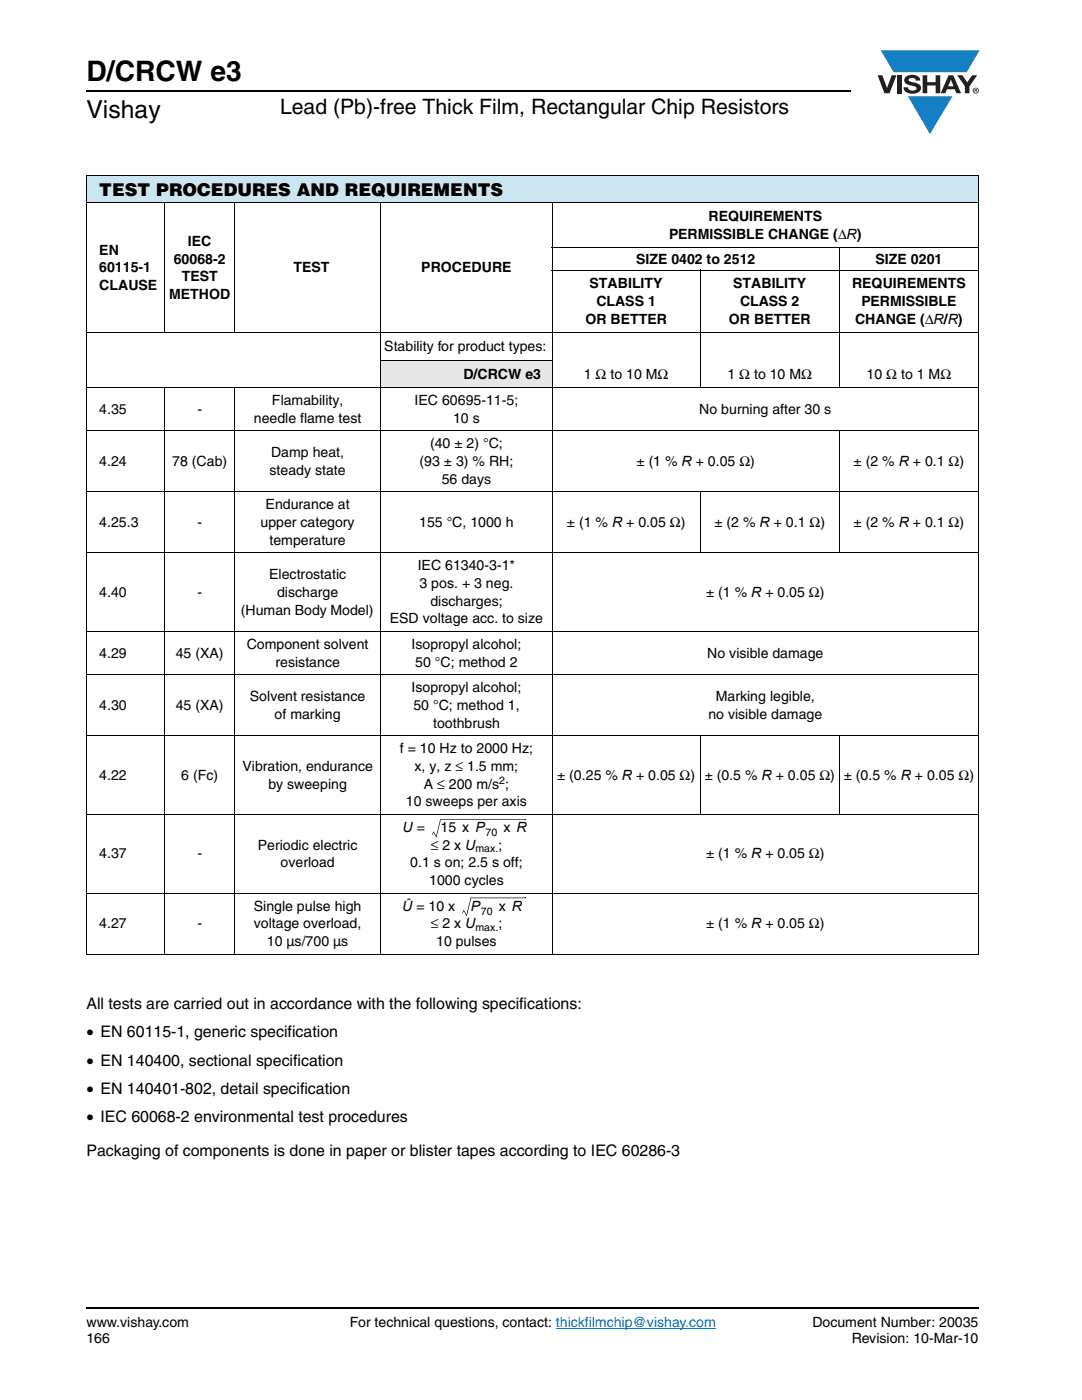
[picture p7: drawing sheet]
<svg xmlns="http://www.w3.org/2000/svg" width="216mm" height="279mm" viewBox="0 0 216 279" stroke-linecap="round" stroke-linejoin="round" font-family="sans-serif">
<defs><g id="words">
<text font-size="5.6" x="17.3" y="16.1">D/CRCW e3</text>
<text font-size="4.9" x="17.3" y="23.6">Vishay</text>
<text font-size="4.2" x="55.9" y="22.8">Lead (Pb)-free Thick Film, Rectangular Chip Resistors</text>
<text font-size="3.5" x="19.8" y="39.1">TEST PROCEDURES AND REQUIREMENTS</text>
<g font-size="3.2">
<text x="17.3" y="201.4">All tests are carried out in accordance with the following specifications:</text>
<text x="17.3" y="207">• EN 60115-1, generic specification</text>
<text x="17.3" y="212.7">• EN 140400, sectional specification</text>
<text x="17.3" y="218.3">• EN 140401-802, detail specification</text>
<text x="17.3" y="223.9">• IEC 60068-2 environmental test procedures</text>
<text x="17.3" y="230.8">Packaging of components is done in paper or blister tapes according to IEC 60286-3</text>
</g>
<g font-size="2.8">
<text x="133.5" y="47.7">PERMISSIBLE CHANGE (ΔR)</text>
<text x="141.4" y="44.1">REQUIREMENTS</text>
<text x="19.8" y="50.8">EN</text>
<text x="34.7" y="52.6">60068-2</text>
<text x="37.5" y="49.1">IEC</text>
<text x="126.9" y="52.6">SIZE 0402 to 2512</text>
<text x="174.7" y="52.6">SIZE 0201</text>
<text x="19.8" y="54.4">60115-1</text>
<text x="19.8" y="57.9">CLAUSE</text>
<text x="33.7" y="59.7">METHOD</text>
<text x="36.3" y="56.1">TEST</text>
<text x="58.5" y="54.4">TEST</text>
<text x="84.1" y="54.4">PROCEDURE</text>
<text x="117.6" y="57.6">STABILITY</text>
<text x="146.3" y="57.6">STABILITY</text>
<text x="170" y="57.6">REQUIREMENTS</text>
<text x="116.8" y="64.6">OR BETTER</text>
<text x="119" y="61.1">CLASS 1</text>
<text x="145.5" y="64.6">OR BETTER</text>
<text x="147.7" y="61.1">CLASS 2</text>
<text x="170.6" y="64.6">CHANGE (ΔR/R)</text>
<text x="171.9" y="61.1">PERMISSIBLE</text>
<text x="76.7" y="70.1">Stability for product types:</text>
<text x="92.5" y="75.5">D/CRCW e3</text>
<text x="116.5" y="75.5">1 Ω to 10 MΩ</text>
<text x="145.2" y="75.5">1 Ω to 10 MΩ</text>
<text x="172.9" y="75.5">10 Ω to 1 MΩ</text>
<text x="19.8" y="82.6">4.35</text>
<text x="39.4" y="82.6">-</text>
<text x="54.3" y="80.8">Flamability,</text>
<text x="82.7" y="80.8">IEC 60695-11-5;</text>
<text x="139.5" y="82.6">No burning after 30 s</text>
<text x="50.7" y="84.4">needle flame test</text>
<text x="85.8" y="89.5">(40 ± 2) °C;</text>
<text x="90.4" y="84.4">10 s</text>
<text x="19.8" y="93">4.24</text>
<text x="34.4" y="93">78 (Cab)</text>
<text x="53.8" y="94.8">steady state</text>
<text x="54.1" y="91.2">Damp heat,</text>
<text x="83.7" y="93">(93 ± 3) % RH;</text>
<text x="127" y="93">± (1 % R + 0.05 Ω)</text>
<text x="170.3" y="93">± (2 % R + 0.1 Ω)</text>
<text x="53" y="101.6">Endurance at</text>
<text x="88.1" y="96.5">56 days</text>
<text x="19.8" y="105.2">4.25.3</text>
<text x="39.4" y="105.2">-</text>
<text x="52" y="105.2">upper category</text>
<text x="83.6" y="105.2">155 °C, 1000 h</text>
<text x="113.1" y="105.2">± (1 % R + 0.05 Ω)</text>
<text x="142.6" y="105.2">± (2 % R + 0.1 Ω)</text>
<text x="170.3" y="105.2">± (2 % R + 0.1 Ω)</text>
<text x="53.8" y="108.7">temperature</text>
<text x="83.4" y="113.8">IEC 61340-3-1*</text>
<text x="19.8" y="119.1">4.40</text>
<text x="39.4" y="119.1">-</text>
<text x="53.7" y="115.6">Electrostatic</text>
<text x="55.3" y="119.1">discharge</text>
<text x="83.7" y="117.3">3 pos. + 3 neg.</text>
<text x="140.9" y="119.1">± (1 % R + 0.05 Ω)</text>
<text x="48.1" y="122.6">(Human Body Model)</text>
<text x="77.8" y="124.4">ESD voltage acc. to size</text>
<text x="85.9" y="120.9">discharges;</text>
<text x="19.8" y="131.3">4.29</text>
<text x="35.1" y="131.3">45 (XA)</text>
<text x="49.2" y="129.5">Component solvent</text>
<text x="82.1" y="129.5">Isopropyl alcohol;</text>
<text x="141.1" y="131.3">No visible damage</text>
<text x="55" y="133.1">resistance</text>
<text x="82.9" y="133.1">50 °C; method 2</text>
<text x="19.8" y="141.7">4.30</text>
<text x="35.1" y="141.7">45 (XA)</text>
<text x="49.9" y="139.9">Solvent resistance</text>
<text x="54.8" y="143.4">of marking</text>
<text x="82.1" y="138.2">Isopropyl alcohol;</text>
<text x="82.5" y="141.7">50 °C; method 1,</text>
<text x="141.3" y="143.4">no visible damage</text>
<text x="142.8" y="139.9">Marking legible,</text>
<text x="86.4" y="145.2">toothbrush</text>
<text x="19.8" y="155.6">4.22</text>
<text x="36.2" y="155.6">6 (Fc)</text>
<text x="48.4" y="153.9">Vibration, endurance</text>
<text x="79.8" y="150.3">f = 10 Hz to 2000 Hz;</text>
<text x="82.7" y="153.9">x, y, z ≤ 1.5 mm;</text>
<text x="111.2" y="155.6">± (0.25 % R + 0.05 Ω) ± (0.5 % R + 0.05 Ω) ± (0.5 % R + 0.05 Ω)</text>
<text x="53.6" y="157.4">by sweeping</text>
<text x="81" y="160.9">10 sweeps per axis</text>
<text x="84.6" y="157.4">A ≤ 200 m/s ;</text>
<text x="80.3" y="166">U =</text>
<text x="87.9" y="166">15 x P</text>
<text x="100.5" y="166">x R</text>
<text x="19.8" y="171.3">4.37</text>
<text x="39.4" y="171.3">-</text>
<text x="51.4" y="169.6">Periodic electric</text>
<text x="56" y="173.1">overload</text>
<text x="81.9" y="173.1">0.1 s on; 2.5 s off;</text>
<text x="85.9" y="169.6">≤ 2 x U</text>
<text x="99.4" y="169.6">;</text>
<text x="140.9" y="171.3">± (1 % R + 0.05 Ω)</text>
<text x="85.6" y="176.6">1000 cycles</text>
<text x="19.8" y="185.3">4.27</text>
<text x="39.4" y="185.3">-</text>
<text x="50.7" y="181.7">Single pulse high</text>
<text x="50.7" y="185.3">voltage overload,</text>
<text x="80.3" y="181.7">Û = 10 x</text>
<text x="85.9" y="185.3">≤ 2 x U</text>
<text x="94" y="181.7">P</text>
<text x="99.4" y="185.3">;</text>
<text x="99.5" y="181.7">x R</text>
<text x="140.9" y="185.3">± (1 % R + 0.05 Ω)</text>
<text x="53.3" y="188.8">10 µs/700 µs</text>
<text x="87" y="188.8">10 pulses</text>
<text x="17.3" y="264.9">www.vishay.com</text>
<text x="17.3" y="268.1">166</text>
<text x="69.8" y="264.9">For technical questions, contact: thickfilmchip@vishay.com</text>
<text x="162.1" y="264.9">Document Number: 20035</text>
<text x="169.9" y="268.1">Revision: 10-Mar-10</text>
</g>
<g font-size="2.1">
<text x="99.6" y="156.5">2</text>
<text x="96.9" y="166.9">70</text>
<text x="94.8" y="170.1">max.</text>
<text x="94.8" y="185.8">max.</text>
<text x="95.9" y="182.6">70</text>
</g>
</g></defs>
<g fill="#147fc3">
<path d="M175.8 10h19.7l-2.6 4.4h-3.8h-10.8z"/>
<path d="M181.2 19.2h8.8l-4.4 7.6z"/>
</g>
<g fill="#231f20">
<path d="M175.1 15h1l.9 2.5 .9-2.5h1l-1.4 3.6h-1z"/>
<path d="M179 15h.9v3.6h-.9z"/>
<path d="M180.8 15.3a2.1 2.1 0 0 1 2.7 .4l.1 .4h-.8a.79 .79 0 0 0-.7-.6 .79 .79 0 0 0-.8 .5l.2 .2 1 .3a1.08 1.08 0 0 1 1.3 1 1.08 1.08 0 0 1-1.1 1.1 1.73 1.73 0 0 1-2.4-1.2h.9a.96 .96 0 0 0 .8 .7 .96 .96 0 0 0 .9-.5 1.31 1.31 0 0 0-1.2-.6 1.03 1.03 0 0 1-1.1-.5 1.03 1.03 0 0 1 .2-1.2z"/>
<path d="M184.1 15h.9v1.4h1.7v-1.4h.9v3.6h-.9v-1.5h-1.7v1.5h-.9z"/>
<path d="M191 15h1l1 1.4 1-1.4h1l-1.6 2.2v1.4h-.9v-1.4z"/>
<path d="M189.7 15.9l.6 1.3h-1.1zM189.3 15l-1.6 3.6h.9l.4-.8h1.5l.3 .8h1l-1.6-3.6z"/>
<path d="M194.2 18.1a.5 .5 0 0 1 1 0 .5 .5 0 0 1-1 0zM194.1 18.1a.6 .6 0 0 0 1.2 0 .6 .6 0 0 0-1.2 0z"/>
<path d="M194.6 17.9h.2v.1h-.2zM194.5 17.8v.6h.1v-.3l.4 .3-.2-.3 .2-.1-.1-.2z"/>
</g>
<path d="M110.9 265.1h32" fill="none" stroke="#007ec4" stroke-width=".2"/>
<path d="M17.3 18.2h152.5M17.3 261h178.1" fill="none" stroke="#000" stroke-width=".36"/>
<path d="M17.1 260.8h.2v.4h-.2z" fill="#000"/>
<path d="M17.3 35h178v5.5h-178z" fill="#cce5f3"/>
<path d="M76 71.9h34.2v5.5h-34.2z" fill="#e6e6e6"/>
<g fill="none" stroke="#000" stroke-width=".2">
<path d="M17.2 35h178.1M17.3 35.1v155.3M195.3 35.1v155.3M17.2 40.5h178.1M32.9 40.4v26.1M46.8 40.4v26.1M76 40.4v150.1M110.1 49.5h85.2M110.1 53.9h85.2M110.2 40.4v150.1M139.7 53.8v23.6M167.5 49.4v28"/>
<path d="M17.2 66.4h178.1M17.2 77.4h178.1M32.9 77.3v113.2M46.8 77.3v113.2M75.9 71.9h34.4M17.2 86h178.1M17.2 98.2h178.1M139.7 98.1v12.3M167.5 85.9v24.5M17.2 110.3h178.1M17.2 126h178.1M17.2 134.7h178.1"/>
<path d="M17.2 146.9h178.1M139.7 146.8v15.8M167.5 146.8v15.8M17.2 162.6h178.1M17.2 178.3h178.1M87.8 163.5h17M93.9 179.2h11M17.2 190.4h178.1"/>
</g>
<g fill="#000">
<path d="M86.2 166.5l.1 .1zM86.5 166l.1 .1-.3 .5-.1-.1zM87 167h.1zM86.5 165.9l.6 1.1h-.1zM87 167l.1 .1zM87.8 163.5h.2l-.9 3.5h-.1zM93.9 179.2h.1l-.8 3.5h-.2zM104.8 163.4l.1 .2zM104.9 179.1l.1 .2zM92.2 182.2l.1 .1zM92.5 181.7l.1 .1-.3 .4h-.1zM93.1 182.7h.1z"/>
<path d="M92.5 181.6l.7 1.1h-.1l-.6-.9zM93 182.7l.2 .1z"/>
</g>
<use href="#words"/>
</svg>
